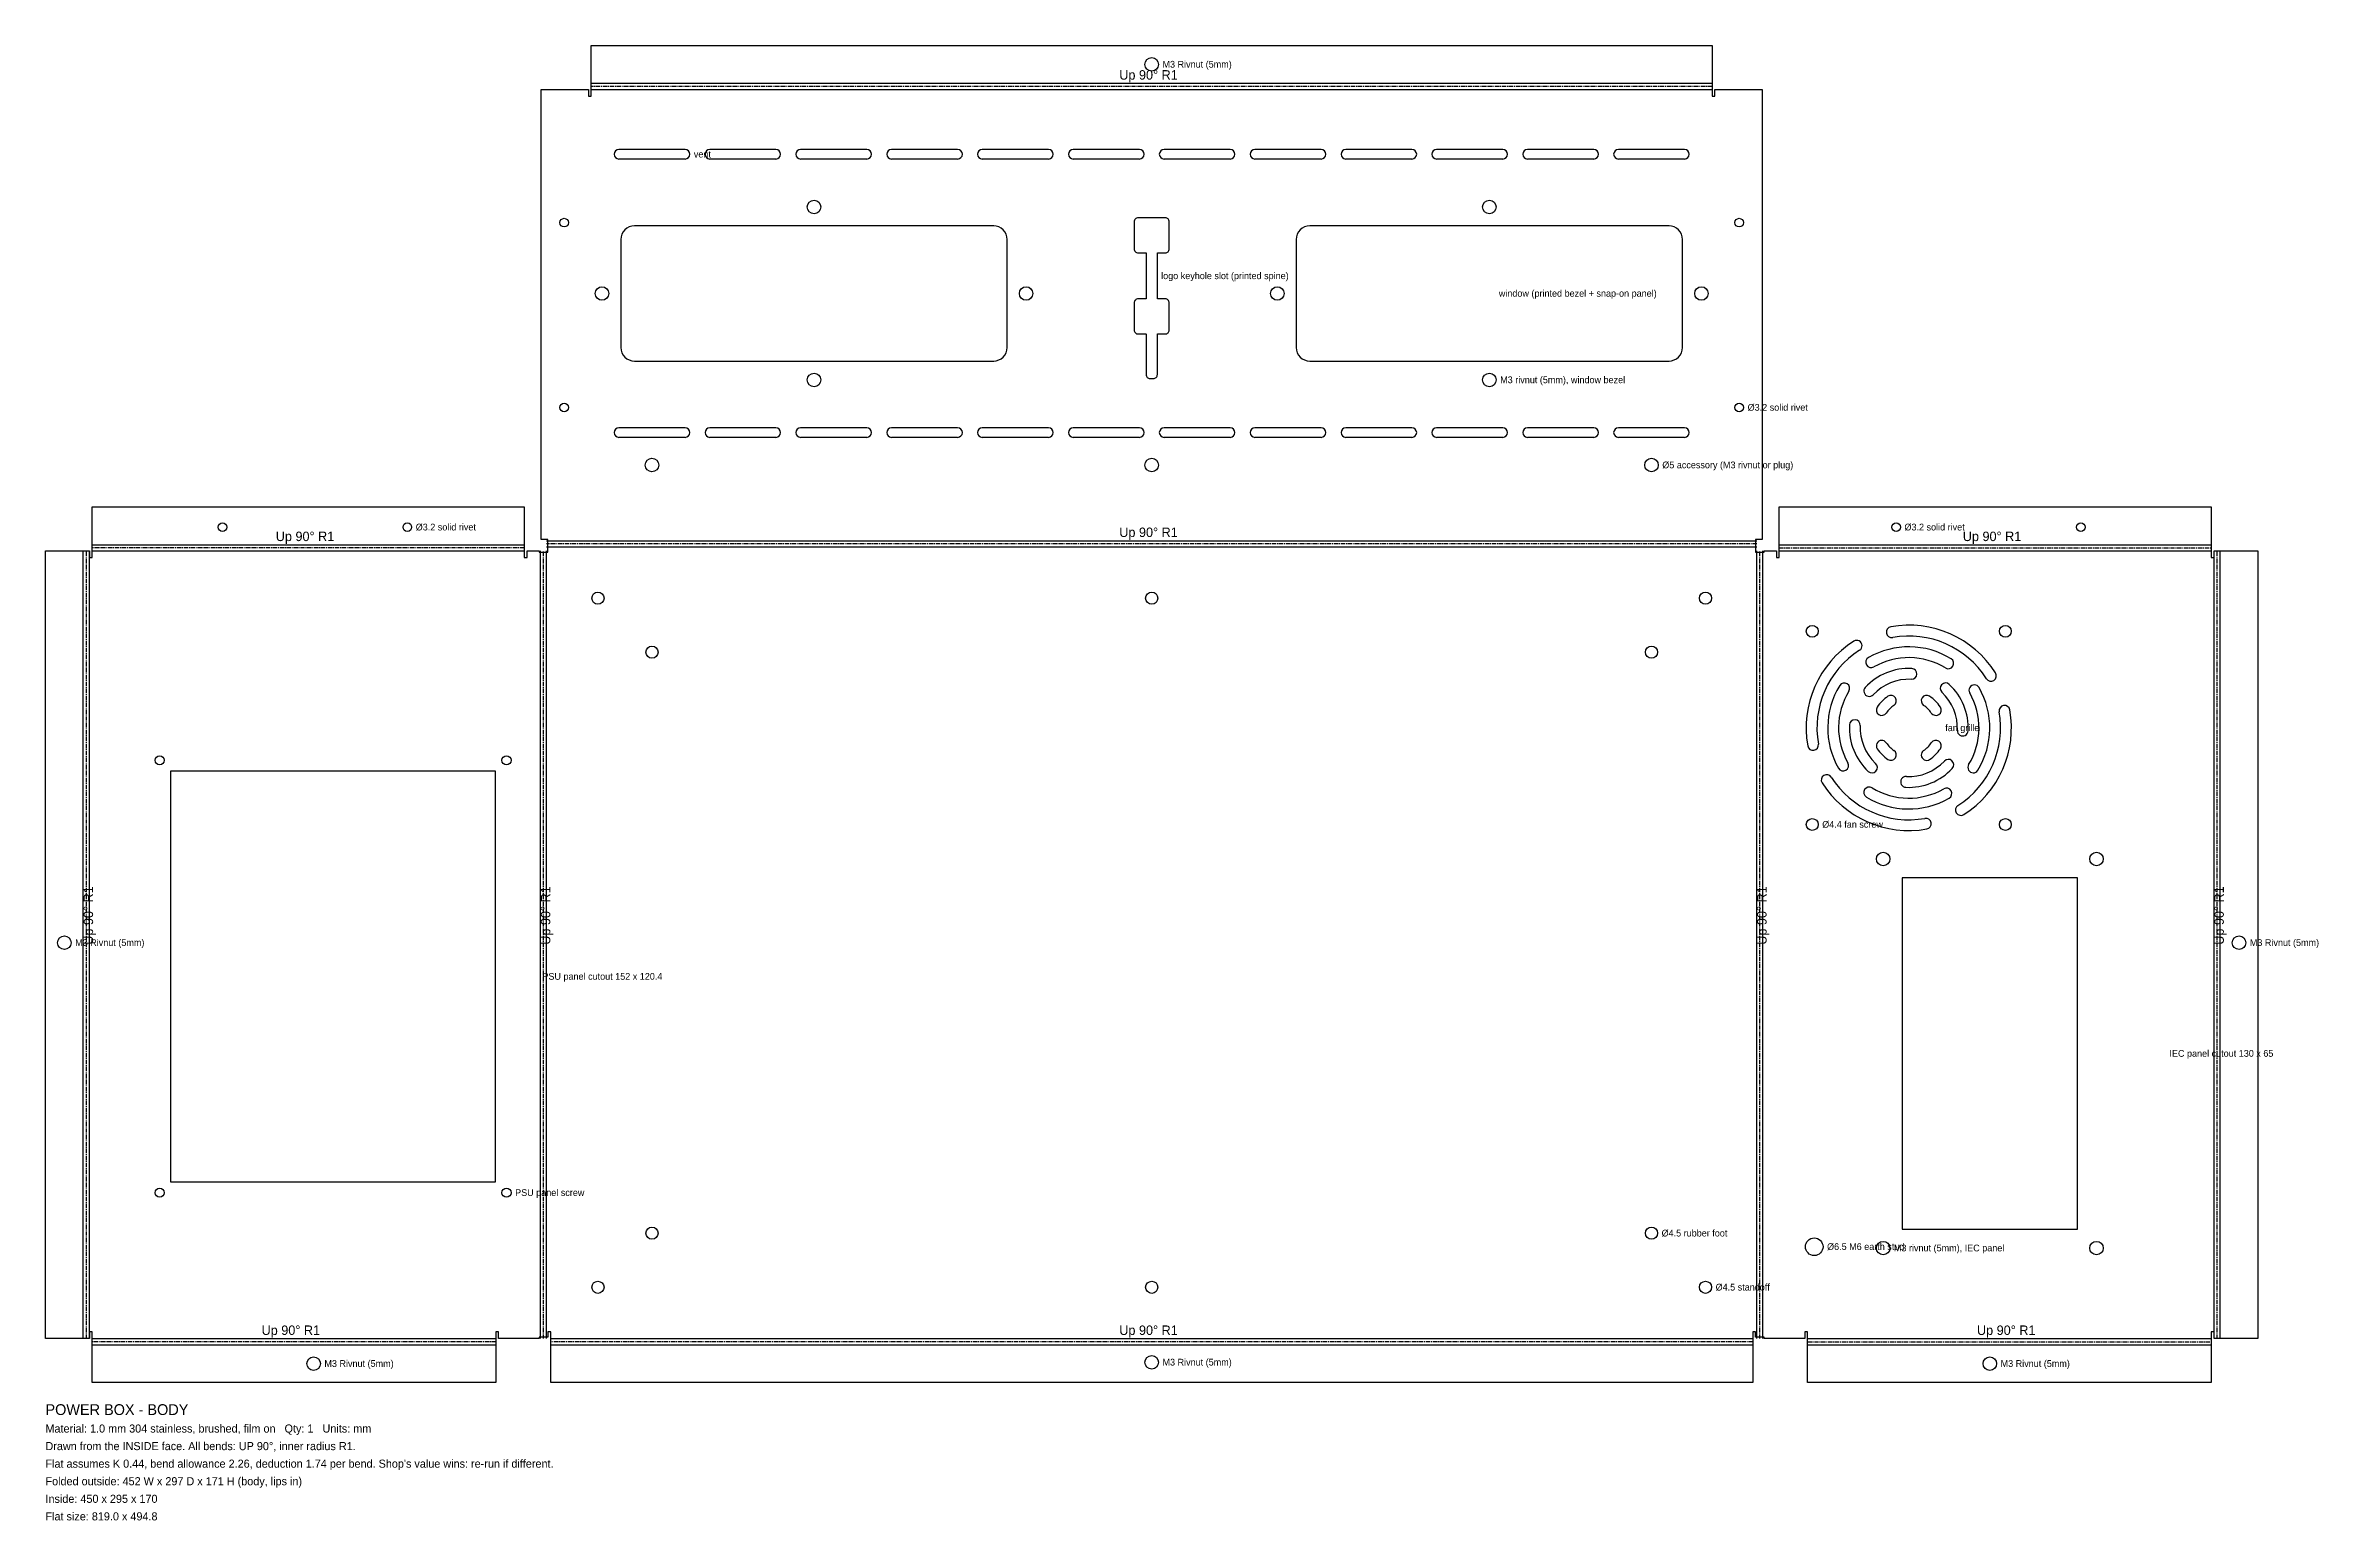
# Model space of a CAD drawing. Header units: millimetres. Extents: x -410 to 432, y -214 to 332.
import ezdxf

# ---------------------------------------------------------------- set-up
doc = ezdxf.new("R2010")
doc.units = ezdxf.units.MM
doc.linetypes.add('CENTER2', pattern=[2.541, 1.587, -0.318, 0.318, -0.318])
for name, color, linetype in [('Bend Center', 1, 'CENTER2'), ('Bend Notes', 3, 'CONTINUOUS'), ('Leaders', 5, 'CONTINUOUS'), ('Title', 7, 'CONTINUOUS'), ('Visible', 7, 'CONTINUOUS'), ('Visible Narrow', 8, 'CONTINUOUS')]:
    doc.layers.add(name, color=color, linetype=linetype)

msp = doc.modelspace()

# ---------------------------------------------------------------- texts
at = {"layer": 'Bend Notes'}
for p in [(-12, 319.3929), (-324.2619, 148.631), (-12, 150.131), (300.2619, 148.631), (-329.5119, -145.131), (-12, -145.131), (305.5119, -145.131)]:
    msp.add_text('Up 90%%D R1', height=3.5, dxfattribs=at).set_placement(p)
for p in [(-391.8929, -0.75), (-222.631, -0.75), (227.631, -0.75), (396.8929, -0.75)]:
    msp.add_text('Up 90%%D R1', height=3.5, rotation=90, dxfattribs=at).set_placement(p)
at = {"layer": 'Leaders'}
for s, p in [('M3 Rivnut (5mm)', (4, 323.8239)), ('vent', (-169.5, 290.5619)), ('logo keyhole slot (printed spine)', (3.5, 245.5619)), ('window (printed bezel + snap-on panel)', (128.5, 239.0619)), ('M3 rivnut (5mm), window bezel', (129, 207.0619)), ('%%c3.2 solid rivet', (220.6, 196.8619)), ('%%c5 accessory (M3 rivnut or plug)', (189, 175.5619)), ('%%c3.2 solid rivet', (-272.4619, 152.5619)), ('%%c3.2 solid rivet', (278.6619, 152.5619)), ('fan grille', (293.7619, 78.3)), ('%%c4.4 fan screw', (248.2119, 42.55)), ('M3 Rivnut (5mm)', (-398.5239, -1.2)), ('M3 Rivnut (5mm)', (406.5239, -1.2)), ('PSU panel cutout 152 x 120.4', (-225.5619, -13.7)), ('IEC panel cutout 130 x 65', (376.7619, -42.2)), ('PSU panel screw', (-235.6619, -93.7)), ('%%c4.5 rubber foot', (188.75, -108.7)), ('%%c6.5 M6 earth stud', (250.0119, -113.7)), ('M3 rivnut (5mm), IEC panel', (274.7619, -114.2)), ('%%c4.5 standoff', (208.75, -128.7)), ('M3 Rivnut (5mm)', (-306.2619, -156.9619)), ('M3 Rivnut (5mm)', (4, -156.4619)), ('M3 Rivnut (5mm)', (314.2619, -156.9619))]:
    msp.add_text(s, height=2.5, dxfattribs=at).set_placement(p)
at = {"layer": 'Title'}
for s, height, p in [('POWER BOX - BODY', 4, (-409.5239, -174.7619)), ('Material: 1.0 mm 304 stainless, brushed, film on   Qty: 1   Units: mm', 3, (-409.5239, -181.2619)), ('Drawn from the INSIDE face. All bends: UP 90%%D, inner radius R1.', 3, (-409.5239, -187.7619)), ("Flat assumes K 0.44, bend allowance 2.26, deduction 1.74 per bend. Shop's value wins: re-run if different.", 3, (-409.5239, -194.2619)), ('Folded outside: 452 W x 297 D x 171 H (body, lips in)', 3, (-409.5239, -200.7619)), ('Inside: 450 x 295 x 170', 3, (-409.5239, -207.2619)), ('Flat size: 819.0 x 494.8', 3, (-409.5239, -213.7619))]:
    msp.add_text(s, height=height, dxfattribs=at).set_placement(p)

# ---------------------------------------------------------------- linework, layer by layer
at = {"layer": 'Bend Center'}
for p, q in [((207.5, 316.8929), (-207.5, 316.8929)), ((-394.3929, -146.5), (-394.3929, 145)), ((-232.2619, 146.131), (-392.2619, 146.131)), ((-225.131, -146.5), (-225.131, 145)), ((224, 147.631), (-224, 147.631)), ((225.131, -146.5), (225.131, 145)), ((232.2619, 146.131), (392.2619, 146.131)), ((394.3929, -146.5), (394.3929, 145)), ((-242.7619, -147.631), (-392.2619, -147.631)), ((222.5, -147.631), (-222.5, -147.631)), ((242.7619, -147.631), (392.2619, -147.631))]:
    msp.add_line(p, q, dxfattribs=at)
at = {"layer": 'Visible'}
for p, q in [((-207.5, 318.5239), (-207.5, 332.0239)), ((-207.5, 332.0239), (207.5, 332.0239)), ((207.5, 332.0239), (207.5, 318.5239)), ((-226, 149.2619), (-226, 315.7619)), ((-226, 315.7619), (-208.5, 315.7619)), ((-208.5, 315.7619), (-208.5, 313.2619)), ((-208.5, 313.2619), (-207.5, 313.2619)), ((-207.5, 318.0239), (-207.5, 318.5239)), ((-207.5, 315.7619), (-207.5, 318.0239)), ((-207.5, 313.2619), (-207.5, 315.7619)), ((207.5, 318.5239), (207.5, 318.0239)), ((207.5, 318.0239), (207.5, 315.7619)), ((207.5, 315.7619), (207.5, 313.2619)), ((207.5, 313.2619), (208.5, 313.2619)), ((208.5, 313.2619), (208.5, 315.7619)), ((208.5, 315.7619), (226, 315.7619)), ((226, 315.7619), (226, 149.2619)), ((-172.75, 293.5119), (-197.25, 293.5119)), ((-172.75, 290.0119), (-197.25, 290.0119)), ((-139.1136, 293.5119), (-163.6136, 293.5119)), ((-139.1136, 290.0119), (-163.6136, 290.0119)), ((-105.4773, 293.5119), (-129.9773, 293.5119)), ((-105.4773, 290.0119), (-129.9773, 290.0119)), ((-71.8409, 293.5119), (-96.3409, 293.5119)), ((-71.8409, 290.0119), (-96.3409, 290.0119)), ((-38.2045, 293.5119), (-62.7045, 293.5119)), ((-38.2045, 290.0119), (-62.7045, 290.0119)), ((-4.5682, 293.5119), (-29.0682, 293.5119)), ((-4.5682, 290.0119), (-29.0682, 290.0119)), ((29.0682, 293.5119), (4.5682, 293.5119)), ((29.0682, 290.0119), (4.5682, 290.0119)), ((62.7045, 293.5119), (38.2045, 293.5119)), ((62.7045, 290.0119), (38.2045, 290.0119)), ((96.3409, 293.5119), (71.8409, 293.5119)), ((96.3409, 290.0119), (71.8409, 290.0119)), ((129.9773, 293.5119), (105.4773, 293.5119)), ((129.9773, 290.0119), (105.4773, 290.0119)), ((163.6136, 293.5119), (139.1136, 293.5119)), ((163.6136, 290.0119), (139.1136, 290.0119)), ((197.25, 293.5119), (172.75, 293.5119)), ((197.25, 290.0119), (172.75, 290.0119)), ((-196.4039, 261.2374), (-196.5, 260.2619)), ((-196.1194, 262.1754), (-196.4039, 261.2374)), ((-195.6573, 263.0398), (-196.1194, 262.1754)), ((-195.0355, 263.7975), (-195.6573, 263.0398)), ((-194.2779, 264.4193), (-195.0355, 263.7975)), ((-193.4134, 264.8813), (-194.2779, 264.4193)), ((-192.4755, 265.1659), (-193.4134, 264.8813)), ((-191.5, 265.2619), (-192.4755, 265.1659)), ((-58.5, 265.2619), (-191.5, 265.2619)), ((-57.5245, 265.1659), (-58.5, 265.2619)), ((-56.5866, 264.8813), (-57.5245, 265.1659)), ((-55.7221, 264.4193), (-56.5866, 264.8813)), ((-54.9645, 263.7975), (-55.7221, 264.4193)), ((-54.3427, 263.0398), (-54.9645, 263.7975)), ((-53.8806, 262.1754), (-54.3427, 263.0398)), ((-53.5961, 261.2374), (-53.8806, 262.1754)), ((-53.5, 260.2619), (-53.5961, 261.2374)), ((-6.4712, 267.0546), (-6.5, 266.7619)), ((-6.5, 266.7619), (-6.5, 256.7619)), ((-6.3858, 267.336), (-6.4712, 267.0546)), ((-6.2472, 267.5953), (-6.3858, 267.336)), ((-6.0607, 267.8226), (-6.2472, 267.5953)), ((-5.8334, 268.0092), (-6.0607, 267.8226)), ((-5.574, 268.1478), (-5.8334, 268.0092)), ((-5.2926, 268.2331), (-5.574, 268.1478)), ((-5, 268.2619), (-5.2926, 268.2331)), ((5, 268.2619), (-5, 268.2619)), ((5.2926, 268.2331), (5, 268.2619)), ((5.574, 268.1478), (5.2926, 268.2331)), ((5.8334, 268.0092), (5.574, 268.1478)), ((6.0607, 267.8226), (5.8334, 268.0092)), ((6.2472, 267.5953), (6.0607, 267.8226)), ((6.3858, 267.336), (6.2472, 267.5953)), ((6.4712, 267.0546), (6.3858, 267.336)), ((6.5, 266.7619), (6.4712, 267.0546)), ((6.5, 256.7619), (6.5, 266.7619)), ((53.5961, 261.2374), (53.5, 260.2619)), ((53.8806, 262.1754), (53.5961, 261.2374)), ((54.3427, 263.0398), (53.8806, 262.1754)), ((54.9645, 263.7975), (54.3427, 263.0398)), ((55.7221, 264.4193), (54.9645, 263.7975)), ((56.5866, 264.8813), (55.7221, 264.4193)), ((57.5245, 265.1659), (56.5866, 264.8813)), ((58.5, 265.2619), (57.5245, 265.1659)), ((191.5, 265.2619), (58.5, 265.2619)), ((192.4755, 265.1659), (191.5, 265.2619)), ((193.4134, 264.8813), (192.4755, 265.1659)), ((194.2779, 264.4193), (193.4134, 264.8813)), ((195.0355, 263.7975), (194.2779, 264.4193)), ((195.6573, 263.0398), (195.0355, 263.7975)), ((196.1194, 262.1754), (195.6573, 263.0398)), ((196.4039, 261.2374), (196.1194, 262.1754)), ((196.5, 260.2619), (196.4039, 261.2374)), ((-196.5, 260.2619), (-196.5, 220.2619)), ((-53.5, 220.2619), (-53.5, 260.2619)), ((-6.5, 256.7619), (-6.4712, 256.4693)), ((-6.4712, 256.4693), (-6.3858, 256.1879)), ((-6.3858, 256.1879), (-6.2472, 255.9286)), ((-6.2472, 255.9286), (-6.0607, 255.7013)), ((-6.0607, 255.7013), (-5.8334, 255.5147)), ((-5.8334, 255.5147), (-5.574, 255.3761)), ((-5.574, 255.3761), (-5.2926, 255.2908)), ((-5.2926, 255.2908), (-5, 255.2619)), ((-5, 255.2619), (-2.1737, 255.2619)), ((-2.1737, 255.2619), (-2.1066, 255.2553)), ((-2.1066, 255.2553), (-2.1, 255.1883)), ((-2.1, 255.1883), (-2.1, 238.3356)), ((2.1, 255.1883), (2.1066, 255.2553)), ((2.1, 238.3356), (2.1, 255.1883)), ((2.1066, 255.2553), (2.1737, 255.2619)), ((2.1737, 255.2619), (5, 255.2619)), ((5, 255.2619), (5.2926, 255.2908)), ((5.2926, 255.2908), (5.574, 255.3761)), ((5.574, 255.3761), (5.8334, 255.5147)), ((5.8334, 255.5147), (6.0607, 255.7013)), ((6.0607, 255.7013), (6.2472, 255.9286)), ((6.2472, 255.9286), (6.3858, 256.1879)), ((6.3858, 256.1879), (6.4712, 256.4693)), ((6.4712, 256.4693), (6.5, 256.7619)), ((53.5, 260.2619), (53.5, 220.2619)), ((196.5, 220.2619), (196.5, 260.2619)), ((-6.4712, 237.0546), (-6.5, 236.7619)), ((-6.5, 236.7619), (-6.5, 226.7619)), ((-6.3858, 237.336), (-6.4712, 237.0546)), ((-6.2472, 237.5953), (-6.3858, 237.336)), ((-6.0607, 237.8226), (-6.2472, 237.5953)), ((-5.8334, 238.0092), (-6.0607, 237.8226)), ((-5.574, 238.1478), (-5.8334, 238.0092)), ((-5.2926, 238.2331), (-5.574, 238.1478)), ((-5, 238.2619), (-5.2926, 238.2331)), ((-2.1737, 238.2619), (-5, 238.2619)), ((-2.1066, 238.2686), (-2.1737, 238.2619)), ((-2.1, 238.3356), (-2.1066, 238.2686)), ((2.1066, 238.2686), (2.1, 238.3356)), ((2.1737, 238.2619), (2.1066, 238.2686)), ((5, 238.2619), (2.1737, 238.2619)), ((5.2926, 238.2331), (5, 238.2619)), ((5.574, 238.1478), (5.2926, 238.2331)), ((5.8334, 238.0092), (5.574, 238.1478)), ((6.0607, 237.8226), (5.8334, 238.0092)), ((6.2472, 237.5953), (6.0607, 237.8226)), ((6.3858, 237.336), (6.2472, 237.5953)), ((6.4712, 237.0546), (6.3858, 237.336)), ((6.5, 236.7619), (6.4712, 237.0546)), ((6.5, 226.7619), (6.5, 236.7619)), ((-196.5, 220.2619), (-196.4039, 219.2865)), ((-196.4039, 219.2865), (-196.1194, 218.3485)), ((-53.8806, 218.3485), (-53.5961, 219.2865)), ((-53.5961, 219.2865), (-53.5, 220.2619)), ((-6.5, 226.7619), (-6.4712, 226.4693)), ((-6.4712, 226.4693), (-6.3858, 226.1879)), ((-6.3858, 226.1879), (-6.2472, 225.9286)), ((-6.2472, 225.9286), (-6.0607, 225.7013)), ((-6.0607, 225.7013), (-5.8334, 225.5147)), ((-5.8334, 225.5147), (-5.574, 225.3761)), ((-5.574, 225.3761), (-5.2926, 225.2908)), ((-5.2926, 225.2908), (-5, 225.2619)), ((-5, 225.2619), (-2.1737, 225.2619)), ((-2.1737, 225.2619), (-2.1066, 225.2553)), ((-2.1066, 225.2553), (-2.1, 225.1883)), ((-2.1, 225.1883), (-2.1, 210.2619)), ((2.1, 225.1883), (2.1066, 225.2553)), ((2.1, 210.2619), (2.1, 225.1883)), ((2.1066, 225.2553), (2.1737, 225.2619)), ((2.1737, 225.2619), (5, 225.2619)), ((5, 225.2619), (5.2926, 225.2908)), ((5.2926, 225.2908), (5.574, 225.3761)), ((5.574, 225.3761), (5.8334, 225.5147)), ((5.8334, 225.5147), (6.0607, 225.7013)), ((6.0607, 225.7013), (6.2472, 225.9286)), ((6.2472, 225.9286), (6.3858, 226.1879)), ((6.3858, 226.1879), (6.4712, 226.4693)), ((6.4712, 226.4693), (6.5, 226.7619)), ((53.5, 220.2619), (53.5961, 219.2865)), ((53.5961, 219.2865), (53.8806, 218.3485)), ((196.1194, 218.3485), (196.4039, 219.2865)), ((196.4039, 219.2865), (196.5, 220.2619)), ((-196.1194, 218.3485), (-195.6573, 217.4841)), ((-195.6573, 217.4841), (-195.0355, 216.7264)), ((-195.0355, 216.7264), (-194.2779, 216.1046)), ((-194.2779, 216.1046), (-193.4134, 215.6425)), ((-193.4134, 215.6425), (-192.4755, 215.358)), ((-192.4755, 215.358), (-191.5, 215.2619)), ((-191.5, 215.2619), (-58.5, 215.2619)), ((-58.5, 215.2619), (-57.5245, 215.358)), ((-57.5245, 215.358), (-56.5866, 215.6425)), ((-56.5866, 215.6425), (-55.7221, 216.1046)), ((-55.7221, 216.1046), (-54.9645, 216.7264)), ((-54.9645, 216.7264), (-54.3427, 217.4841)), ((-54.3427, 217.4841), (-53.8806, 218.3485)), ((53.8806, 218.3485), (54.3427, 217.4841)), ((54.3427, 217.4841), (54.9645, 216.7264)), ((54.9645, 216.7264), (55.7221, 216.1046)), ((55.7221, 216.1046), (56.5866, 215.6425)), ((56.5866, 215.6425), (57.5245, 215.358)), ((57.5245, 215.358), (58.5, 215.2619)), ((58.5, 215.2619), (191.5, 215.2619)), ((191.5, 215.2619), (192.4755, 215.358)), ((192.4755, 215.358), (193.4134, 215.6425)), ((193.4134, 215.6425), (194.2779, 216.1046)), ((194.2779, 216.1046), (195.0355, 216.7264)), ((195.0355, 216.7264), (195.6573, 217.4841)), ((195.6573, 217.4841), (196.1194, 218.3485)), ((-2.1, 210.2619), (-2.0712, 209.9693)), ((-2.0712, 209.9693), (-1.9858, 209.6879)), ((-1.9858, 209.6879), (-1.8472, 209.4286)), ((-1.8472, 209.4286), (-1.6607, 209.2013)), ((-1.6607, 209.2013), (-1.4334, 209.0147)), ((-1.4334, 209.0147), (-1.174, 208.8761)), ((-1.174, 208.8761), (-0.8926, 208.7908)), ((-0.8926, 208.7908), (-0.6, 208.7619)), ((-0.6, 208.7619), (0.6, 208.7619)), ((0.6, 208.7619), (0.8926, 208.7908)), ((0.8926, 208.7908), (1.174, 208.8761)), ((1.174, 208.8761), (1.4334, 209.0147)), ((1.4334, 209.0147), (1.6607, 209.2013)), ((1.6607, 209.2013), (1.8472, 209.4286)), ((1.8472, 209.4286), (1.9858, 209.6879)), ((1.9858, 209.6879), (2.0712, 209.9693)), ((2.0712, 209.9693), (2.1, 210.2619)), ((-172.75, 190.5119), (-197.25, 190.5119)), ((-172.75, 187.0119), (-197.25, 187.0119)), ((-139.1136, 190.5119), (-163.6136, 190.5119)), ((-139.1136, 187.0119), (-163.6136, 187.0119)), ((-105.4773, 190.5119), (-129.9773, 190.5119)), ((-105.4773, 187.0119), (-129.9773, 187.0119)), ((-71.8409, 190.5119), (-96.3409, 190.5119)), ((-71.8409, 187.0119), (-96.3409, 187.0119)), ((-38.2045, 190.5119), (-62.7045, 190.5119)), ((-38.2045, 187.0119), (-62.7045, 187.0119)), ((-4.5682, 190.5119), (-29.0682, 190.5119)), ((-4.5682, 187.0119), (-29.0682, 187.0119)), ((29.0682, 190.5119), (4.5682, 190.5119)), ((29.0682, 187.0119), (4.5682, 187.0119)), ((62.7045, 190.5119), (38.2045, 190.5119)), ((62.7045, 187.0119), (38.2045, 187.0119)), ((96.3409, 190.5119), (71.8409, 190.5119)), ((96.3409, 187.0119), (71.8409, 187.0119)), ((129.9773, 190.5119), (105.4773, 190.5119)), ((129.9773, 187.0119), (105.4773, 187.0119)), ((163.6136, 190.5119), (139.1136, 190.5119)), ((163.6136, 187.0119), (139.1136, 187.0119)), ((197.25, 190.5119), (172.75, 190.5119)), ((197.25, 187.0119), (172.75, 187.0119)), ((-392.2619, 147.7619), (-392.2619, 161.2619)), ((-392.2619, 161.2619), (-232.2619, 161.2619)), ((-232.2619, 161.2619), (-232.2619, 147.7619)), ((232.2619, 147.7619), (232.2619, 161.2619)), ((232.2619, 161.2619), (392.2619, 161.2619)), ((392.2619, 161.2619), (392.2619, 147.7619)), ((-409.5239, -146.5), (-409.5239, 145)), ((-409.5239, 145), (-395.5239, 145)), ((-395.5239, 145), (-393.2619, 145)), ((-393.2619, 145), (-393.2619, 142.5)), ((-392.2619, 147.2619), (-392.2619, 147.7619)), ((-392.2619, 145), (-392.2619, 147.2619)), ((-392.2619, 142.5), (-392.2619, 145)), ((-232.2619, 147.7619), (-232.2619, 147.2619)), ((-232.2619, 147.2619), (-232.2619, 145)), ((-232.2619, 145), (-232.2619, 142.5)), ((-231.2619, 142.5), (-231.2619, 145)), ((-231.2619, 145), (-226.7619, 145)), ((-226.7619, 145), (-226.7619, 144.5)), ((-226.7619, 144.5), (-223.5, 144.5)), ((-223.5, 149.2619), (-226, 149.2619)), ((-223.5, 144.5), (-223.5, 149.2619)), ((226, 149.2619), (223.5, 149.2619)), ((223.5, 149.2619), (223.5, 144.5)), ((223.5, 144.5), (226.7619, 144.5)), ((226.7619, 144.5), (226.7619, 145)), ((226.7619, 145), (231.2619, 145)), ((231.2619, 145), (231.2619, 142.5)), ((232.2619, 147.2619), (232.2619, 147.7619)), ((232.2619, 145), (232.2619, 147.2619)), ((232.2619, 142.5), (232.2619, 145)), ((392.2619, 147.7619), (392.2619, 147.2619)), ((392.2619, 147.2619), (392.2619, 145)), ((392.2619, 145), (392.2619, 142.5)), ((393.2619, 142.5), (393.2619, 145)), ((393.2619, 145), (395.5239, 145)), ((395.5239, 145), (409.5239, 145)), ((409.5239, 145), (409.5239, -146.5)), ((-393.2619, 142.5), (-392.2619, 142.5)), ((-232.2619, 142.5), (-231.2619, 142.5)), ((231.2619, 142.5), (232.2619, 142.5)), ((392.2619, 142.5), (393.2619, 142.5)), ((-242.8619, 63.5), (-363.2619, 63.5)), ((-363.2619, 63.5), (-363.2619, -88.5)), ((-242.8619, -88.5), (-242.8619, 63.5)), ((342.7619, 24), (277.7619, 24)), ((277.7619, 24), (277.7619, -106)), ((342.7619, -106), (342.7619, 24)), ((-363.2619, -88.5), (-242.8619, -88.5)), ((277.7619, -106), (342.7619, -106)), ((-395.5239, -146.5), (-409.5239, -146.5)), ((-393.2619, -146.5), (-395.5239, -146.5)), ((-392.2619, -144), (-393.2619, -144)), ((-393.2619, -144), (-393.2619, -146.5)), ((-392.2619, -146.5), (-392.2619, -144)), ((-392.2619, -148.7619), (-392.2619, -146.5)), ((-392.2619, -149.2619), (-392.2619, -148.7619)), ((-392.2619, -162.7619), (-392.2619, -149.2619)), ((-241.7619, -144), (-242.7619, -144)), ((-242.7619, -144), (-242.7619, -146.5)), ((-242.7619, -146.5), (-242.7619, -148.7619)), ((-242.7619, -148.7619), (-242.7619, -149.2619)), ((-242.7619, -149.2619), (-242.7619, -162.7619)), ((-241.7619, -146.5), (-241.7619, -144)), ((-226.7619, -146.5), (-241.7619, -146.5)), ((-223.5, -146), (-226.7619, -146)), ((-226.7619, -146), (-226.7619, -146.5)), ((-222.5, -144), (-223.5, -144)), ((-223.5, -144), (-223.5, -146)), ((-222.5, -146.5), (-222.5, -144)), ((-222.5, -148.7619), (-222.5, -146.5)), ((-222.5, -149.2619), (-222.5, -148.7619)), ((-222.5, -162.7619), (-222.5, -149.2619)), ((223.5, -144), (222.5, -144)), ((222.5, -144), (222.5, -146.5)), ((222.5, -146.5), (222.5, -148.7619)), ((222.5, -148.7619), (222.5, -149.2619)), ((222.5, -149.2619), (222.5, -162.7619)), ((223.5, -146), (223.5, -144)), ((226.7619, -146), (223.5, -146)), ((226.7619, -146.5), (226.7619, -146)), ((241.7619, -146.5), (226.7619, -146.5)), ((242.7619, -144), (241.7619, -144)), ((241.7619, -144), (241.7619, -146.5)), ((242.7619, -146.5), (242.7619, -144)), ((242.7619, -148.7619), (242.7619, -146.5)), ((242.7619, -149.2619), (242.7619, -148.7619)), ((242.7619, -162.7619), (242.7619, -149.2619)), ((393.2619, -144), (392.2619, -144)), ((392.2619, -144), (392.2619, -146.5)), ((392.2619, -146.5), (392.2619, -148.7619)), ((392.2619, -148.7619), (392.2619, -149.2619)), ((392.2619, -149.2619), (392.2619, -162.7619)), ((393.2619, -146.5), (393.2619, -144)), ((395.5239, -146.5), (393.2619, -146.5)), ((409.5239, -146.5), (395.5239, -146.5)), ((-242.7619, -162.7619), (-392.2619, -162.7619)), ((222.5, -162.7619), (-222.5, -162.7619)), ((392.2619, -162.7619), (242.7619, -162.7619))]:
    msp.add_line(p, q, dxfattribs=at)
for centre, radius in [((0, 325.0239), 2.5), ((-125, 272.2619), 2.5), ((125, 272.2619), 2.5), ((-217.5, 266.4619), 1.6), ((217.5, 266.4619), 1.6), ((-203.5, 240.2619), 2.5), ((-46.5, 240.2619), 2.5), ((46.5, 240.2619), 2.5), ((203.5, 240.2619), 2.5), ((-125, 208.2619), 2.5), ((125, 208.2619), 2.5), ((-217.5, 198.0619), 1.6), ((217.5, 198.0619), 1.6), ((-185, 176.7619), 2.5), ((0, 176.7619), 2.5), ((185, 176.7619), 2.5), ((-343.9619, 153.7619), 1.6), ((-275.5619, 153.7619), 1.6), ((275.5619, 153.7619), 1.6), ((343.9619, 153.7619), 1.6), ((-205, 127.5), 2.25), ((0, 127.5), 2.25), ((205, 127.5), 2.25), ((-185, 107.5), 2.25), ((185, 107.5), 2.25), ((244.5119, 115.25), 2.2), ((316.0119, 115.25), 2.2), ((-367.2619, 67.5), 1.7), ((-238.8619, 67.5), 1.7), ((244.5119, 43.75), 2.2), ((316.0119, 43.75), 2.2), ((270.7619, 31), 2.5), ((349.7619, 31), 2.5), ((-402.5239, 0), 2.5), ((402.5239, 0), 2.5), ((-367.2619, -92.5), 1.7), ((-238.8619, -92.5), 1.7), ((-185, -107.5), 2.25), ((185, -107.5), 2.25), ((245.2619, -112.5), 3.25), ((270.7619, -113), 2.5), ((349.7619, -113), 2.5), ((-205, -127.5), 2.25), ((0, -127.5), 2.25), ((205, -127.5), 2.25), ((-310.2619, -155.7619), 2.5), ((0, -155.2619), 2.5), ((310.2619, -155.7619), 2.5)]:
    msp.add_circle(centre, radius, dxfattribs=at)
for centre, radius, start, end in [((-197.25, 291.7619), 1.75, 90, 270), ((-172.75, 291.7619), 1.75, 270, 90), ((-163.6136, 291.7619), 1.75, 90, 270), ((-139.1136, 291.7619), 1.75, 270, 90), ((-129.9773, 291.7619), 1.75, 90, 270), ((-105.4773, 291.7619), 1.75, 270, 90), ((-96.3409, 291.7619), 1.75, 90, 270), ((-71.8409, 291.7619), 1.75, 270, 90), ((-62.7045, 291.7619), 1.75, 90, 270), ((-38.2045, 291.7619), 1.75, 270, 90), ((-29.0682, 291.7619), 1.75, 90, 270), ((-4.5682, 291.7619), 1.75, 270, 90), ((4.5682, 291.7619), 1.75, 90, 270), ((29.0682, 291.7619), 1.75, 270, 90), ((38.2045, 291.7619), 1.75, 90, 270), ((62.7045, 291.7619), 1.75, 270, 90), ((71.8409, 291.7619), 1.75, 90, 270), ((96.3409, 291.7619), 1.75, 270, 90), ((105.4773, 291.7619), 1.75, 90, 270), ((129.9773, 291.7619), 1.75, 270, 90), ((139.1136, 291.7619), 1.75, 90, 270), ((163.6136, 291.7619), 1.75, 270, 90), ((172.75, 291.7619), 1.75, 90, 270), ((197.25, 291.7619), 1.75, 270, 90), ((-197.25, 188.7619), 1.75, 90, 270), ((-172.75, 188.7619), 1.75, 270, 90), ((-163.6136, 188.7619), 1.75, 90, 270), ((-139.1136, 188.7619), 1.75, 270, 90), ((-129.9773, 188.7619), 1.75, 90, 270), ((-105.4773, 188.7619), 1.75, 270, 90), ((-96.3409, 188.7619), 1.75, 90, 270), ((-71.8409, 188.7619), 1.75, 270, 90), ((-62.7045, 188.7619), 1.75, 90, 270), ((-38.2045, 188.7619), 1.75, 270, 90), ((-29.0682, 188.7619), 1.75, 90, 270), ((-4.5682, 188.7619), 1.75, 270, 90), ((4.5682, 188.7619), 1.75, 90, 270), ((29.0682, 188.7619), 1.75, 270, 90), ((38.2045, 188.7619), 1.75, 90, 270), ((62.7045, 188.7619), 1.75, 270, 90), ((71.8409, 188.7619), 1.75, 90, 270), ((96.3409, 188.7619), 1.75, 270, 90), ((105.4773, 188.7619), 1.75, 90, 270), ((129.9773, 188.7619), 1.75, 270, 90), ((139.1136, 188.7619), 1.75, 90, 270), ((163.6136, 188.7619), 1.75, 270, 90), ((172.75, 188.7619), 1.75, 90, 270), ((197.25, 188.7619), 1.75, 270, 90), ((280.2619, 79.5), 38, 122.3859, 190.1042), ((260.9797, 109.9005), 2, 302.3859, 122.3859), ((280.2619, 79.5), 30, 58.4873, 119.8394), ((273.9461, 114.9416), 2, 100.1042, 280.1042), ((280.2619, 79.5), 38, 32.3859, 100.1042), ((280.2619, 79.5), 34, 32.3859, 100.1042), ((280.2619, 79.5), 34, 122.3859, 190.1042), ((280.2619, 79.5), 22, 87.1352, 137.0282), ((266.33, 103.7879), 2, 119.8394, 299.8394), ((280.2619, 79.5), 26, 58.4873, 119.8394), ((281.2615, 99.475), 2, 267.1352, 87.1352), ((294.8972, 103.3707), 2, 238.4873, 58.4873), ((280.2619, 79.5), 30, 148.4873, 209.8394), ((280.2619, 79.5), 26, 148.4873, 209.8394), ((256.3913, 94.1352), 2, 328.4873, 148.4873), ((265.6282, 93.1328), 2, 137.0282, 317.0282), ((280.2619, 79.5), 18, 87.1352, 137.0282), ((293.8947, 94.1338), 2, 47.0282, 227.0282), ((280.2619, 79.5), 18, 357.1352, 47.0282), ((280.2619, 79.5), 22, 357.1352, 47.0282), ((304.5498, 93.432), 2, 29.8394, 209.8394), ((280.2619, 79.5), 30, 328.4873, 29.8394), ((310.6625, 98.7823), 2, 212.3859, 32.3859), ((270.2464, 86.1097), 2, 146.5775, 326.5775), ((280.2619, 79.5), 14, 123.4225, 146.5775), ((280.2619, 79.5), 10, 123.4225, 146.5775), ((273.6522, 89.5156), 2, 303.4225, 123.4225), ((286.8717, 89.5156), 2, 56.5775, 236.5775), ((280.2619, 79.5), 10, 33.4225, 56.5775), ((280.2619, 79.5), 14, 33.4225, 56.5775), ((290.2775, 86.1097), 2, 213.4225, 33.4225), ((280.2619, 79.5), 34, 302.3859, 10.1042), ((280.2619, 79.5), 38, 302.3859, 10.1042), ((280.2619, 79.5), 26, 328.4873, 29.8394), ((315.7036, 85.8158), 2, 10.1042, 190.1042), ((280.2619, 79.5), 22, 177.1352, 227.0282), ((260.2869, 80.4996), 2, 357.1352, 177.1352), ((280.2619, 79.5), 18, 177.1352, 227.0282), ((300.237, 78.5004), 2, 177.1352, 357.1352), ((244.8203, 73.1842), 2, 190.1042, 10.1042), ((270.2464, 72.8903), 2, 33.4225, 213.4225), ((280.2619, 79.5), 14, 213.4225, 236.5775), ((280.2619, 79.5), 10, 213.4225, 236.5775), ((273.6522, 69.4844), 2, 236.5775, 56.5775), ((286.8717, 69.4844), 2, 123.4225, 303.4225), ((280.2619, 79.5), 10, 303.4225, 326.5775), ((280.2619, 79.5), 14, 303.4225, 326.5775), ((290.2775, 72.8903), 2, 326.5775, 146.5775), ((294.8957, 65.8672), 2, 317.0282, 137.0282), ((249.8614, 60.2177), 2, 32.3859, 212.3859), ((280.2619, 79.5), 38, 212.3859, 280.1042), ((280.2619, 79.5), 34, 212.3859, 280.1042), ((255.9741, 65.568), 2, 209.8394, 29.8394), ((266.6292, 64.8662), 2, 227.0282, 47.0282), ((279.2624, 59.525), 2, 87.1352, 267.1352), ((280.2619, 79.5), 22, 267.1352, 317.0282), ((280.2619, 79.5), 18, 267.1352, 317.0282), ((304.1326, 64.8648), 2, 148.4873, 328.4873), ((265.6267, 55.6293), 2, 58.4873, 238.4873), ((280.2619, 79.5), 30, 238.4873, 299.8394), ((280.2619, 79.5), 26, 238.4873, 299.8394), ((294.1939, 55.2121), 2, 299.8394, 119.8394), ((299.5442, 49.0995), 2, 122.3859, 302.3859), ((286.5778, 44.0584), 2, 280.1042, 100.1042)]:
    msp.add_arc(centre, radius, start, end, dxfattribs=at)
at = {"layer": 'Visible Narrow'}
for p, q in [((-207.5, 318.0239), (207.5, 318.0239)), ((-207.5, 315.7619), (207.5, 315.7619)), ((-395.5239, -146.5), (-395.5239, 145)), ((-393.2619, -146.5), (-393.2619, 145)), ((-392.2619, 147.2619), (-232.2619, 147.2619)), ((-392.2619, 145), (-232.2619, 145)), ((-226.2619, -146.5), (-226.2619, 145)), ((-224, 148.7619), (224, 148.7619)), ((-224, 146.5), (224, 146.5)), ((-224, -146.5), (-224, 145)), ((224, -146.5), (224, 145)), ((226.2619, -146.5), (226.2619, 145)), ((232.2619, 147.2619), (392.2619, 147.2619)), ((232.2619, 145), (392.2619, 145)), ((393.2619, -146.5), (393.2619, 145)), ((395.5239, -146.5), (395.5239, 145)), ((-392.2619, -146.5), (-242.7619, -146.5)), ((-392.2619, -148.7619), (-242.7619, -148.7619)), ((-222.5, -146.5), (222.5, -146.5)), ((-222.5, -148.7619), (222.5, -148.7619)), ((242.7619, -146.5), (392.2619, -146.5)), ((242.7619, -148.7619), (392.2619, -148.7619))]:
    msp.add_line(p, q, dxfattribs=at)

msp.set_redraw_order([(e.dxf.handle, doc.entitydb.next_handle()) for e in msp.query("TEXT MTEXT ATTDEF DIMENSION ARC_DIMENSION")])  # texts and dimensions are drawn at this point

doc.saveas('drawing.dxf')
